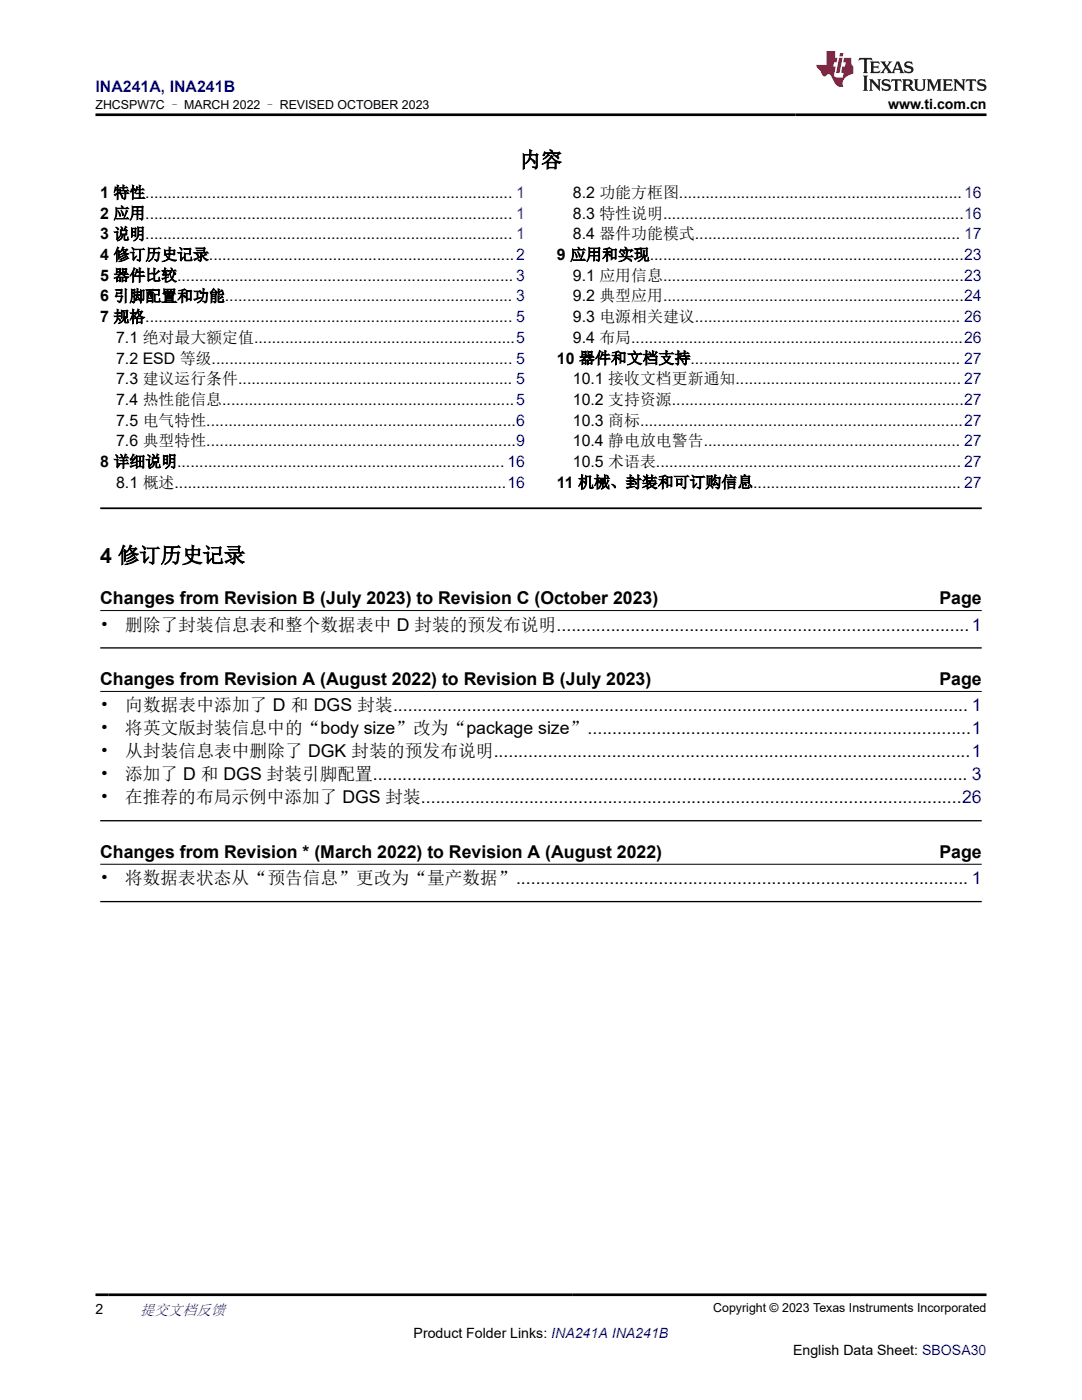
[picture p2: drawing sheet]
<svg xmlns="http://www.w3.org/2000/svg" width="216mm" height="279mm" viewBox="0 0 216 279" stroke-linecap="round" stroke-linejoin="round" font-family="sans-serif">
<defs><g id="words">
<g font-size="4.2">
<text x="103.7" y="33.3">内容</text>
<text x="20" y="112.3">4 修订历史记录</text>
</g>
<g font-size="3.5">
<text x="20" y="120.6">Changes from Revision B (July 2023) to Revision C (October 2023)</text>
<text x="20" y="125.9">•</text>
<text x="25" y="125.9">删除了封装信息表和整个数据表中 D 封装的预发布说明....................................................................................1</text>
<text x="187.5" y="120.6">Page</text>
<text x="20" y="136.7">Changes from Revision A (August 2022) to Revision B (July 2023)</text>
<text x="187.5" y="136.7">Page</text>
<text x="20" y="142">•</text>
<text x="25" y="142">向数据表中添加了 D 和 DGS 封装..................................................................................................................... 1</text>
<text x="20" y="146.6">•</text>
<text x="25" y="146.6">将英文版封装信息中的“body size”改为“package size”..............................................................................1</text>
<text x="20" y="155.8">•</text>
<text x="20" y="151.2">•</text>
<text x="25" y="155.8">添加了 D 和 DGS 封装引脚配置......................................................................................................................... 3</text>
<text x="25" y="151.2">从封装信息表中删除了 DGK 封装的预发布说明.................................................................................................1</text>
<text x="20" y="160.3">•</text>
<text x="25" y="160.3">在推荐的布局示例中添加了 DGS 封装..............................................................................................................26</text>
<text x="20" y="171.2">Changes from Revision * (March 2022) to Revision A (August 2022)</text>
<text x="187.5" y="171.2">Page</text>
<text x="20" y="176.5">•</text>
<text x="25" y="176.5">将数据表状态从“预告信息”更改为“量产数据”............................................................................................ 1</text>
</g>
<text font-size="3.2" fill="#00f" x="19" y="18.3">INA241A, INA241B</text>
<g font-size="3.2">
<text x="20" y="39.5">1 特性................................................................................... 1</text>
<text x="114.3" y="39.5">8.2 功能方框图................................................................16</text>
<text x="20" y="43.7">2 应用................................................................................... 1</text>
<text x="20" y="47.8">3 说明................................................................................... 1</text>
<text x="114.3" y="43.7">8.3 特性说明....................................................................16</text>
<text x="114.3" y="47.8">8.4 器件功能模式............................................................ 17</text>
<text x="20" y="51.9">4 修订历史记录.....................................................................2</text>
<text x="111.1" y="51.9">9 应用和实现.......................................................................23</text>
<text x="20" y="56">5 器件比较............................................................................ 3</text>
<text x="114.3" y="56">9.1 应用信息....................................................................23</text>
<text x="20" y="60.2">6 引脚配置和功能................................................................. 3</text>
<text x="20" y="64.3">7 规格................................................................................... 5</text>
<text x="114.3" y="60.2">9.2 典型应用....................................................................24</text>
<text x="114.3" y="64.3">9.3 电源相关建议............................................................ 26</text>
<text x="23.2" y="68.4">7.1 绝对最大额定值...........................................................5</text>
<text x="114.3" y="68.4">9.4 布局...........................................................................26</text>
<text x="23.2" y="72.6">7.2 ESD 等级.................................................................... 5</text>
<text x="23.2" y="76.7">7.3 建议运行条件.............................................................. 5</text>
<text x="111.1" y="72.6">10 器件和文档支持............................................................. 27</text>
<text x="114.3" y="76.7">10.1 接收文档更新通知................................................... 27</text>
<text x="23.2" y="80.8">7.4 热性能信息..................................................................5</text>
<text x="114.3" y="80.8">10.2 支持资源..................................................................27</text>
<text x="23.2" y="84.9">7.5 电气特性......................................................................6</text>
<text x="23.2" y="89.1">7.6 典型特性......................................................................9</text>
<text x="114.3" y="84.9">10.3 商标.........................................................................27</text>
<text x="114.3" y="89.1">10.4 静电放电警告.......................................................... 27</text>
<text x="20" y="93.2">8 详细说明.......................................................................... 16</text>
<text x="114.3" y="93.2">10.5 术语表..................................................................... 27</text>
<text x="23.2" y="97.3">8.1 概述...........................................................................16</text>
<text x="111.1" y="97.3">11 机械、封装和可订购信息............................................... 27</text>
</g>
<text font-size="3" fill="#00f" x="27.9" y="262.4">提交文档反馈</text>
<g font-size="2.8">
<text x="177.2" y="21.7">www.ti.com.cn</text>
<text x="19" y="262.1">2</text>
<text x="82.5" y="266.9">Product Folder Links: INA241A INA241B</text>
<text x="158.3" y="270.3">English Data Sheet: SBOSA30</text>
</g>
<g font-size="2.5">
<text x="19" y="21.8">ZHCSPW7C – MARCH 2022 – REVISED OCTOBER 2023</text>
<text x="142.3" y="261.8">Copyright © 2023 Texas Instruments Incorporated</text>
</g>
</g></defs>
<path d="M20 101.4h175.9" fill="none" stroke="#000" stroke-width=".35"/>
<path d="M20 121.8h175.9M20 138h175.9M20 172.5h175.9" fill="none" stroke="#000" stroke-width=".2"/>
<path d="M20 129.3h175.9M20 163.8h175.9M20 179.9h175.9" fill="none" stroke="#000" stroke-width=".26"/>
<path d="M171.5 11.6l-.2 .5 .5-.2h.6v.1v2.2l-.2 .4h1l-.2-.4v-2.2v-.1h.5l.5 .2-.1-.5zM173.6 12.3l.2 .4v1.5l-.2 .4h1.9l.1-.6a1.08 1.08 0 0 1-1.3 .2v-.7h.6l.4 .2v-.7l-.4 .2h-.6v-.5l.2-.2a1 1 0 0 1 1 .3l-.1-.5zM175.7 12.3l.9 1.1-1 1.2h.9l-.2-.2 .5-.8 .4 .8-.2 .2h1.6l-.2-.2 .2-.5h.9l.1 .5-.1 .2h.9l-.2-.3-.8-2h-.5l-.9 2.2-.9-1.1 .9-1.1h-.8l.2 .2-.4 .6-.4-.6 .2-.2zM179 12.7l.4 1h-.7zM180.7 12.4a.65 .65 0 0 0-.2 .7 .65 .65 0 0 0 .6 .5l.6 .1 .1 .3a.79 .79 0 0 1-.7 .4 .79 .79 0 0 1-.7-.5l.1 .7 .2-.1a.93 .93 0 0 0 1.1 .1 .93 .93 0 0 0 .4-1 1.46 1.46 0 0 0-1.2-.6l-.1-.3a1.09 1.09 0 0 1 1.2 .2l-.2-.6-.1 .1-.5-.2zM172.2 15.1l.2 .4v2.2l-.2 .4h1l-.2-.4v-2.2l.2-.4zM173.4 15.8l.2 .4v1.5l-.2 .4h.8l-.3-.4 .1-1.3 1.6 1.8v-2l.2-.4h-.7l.1 .2 .1 1.1-1.2-1.3zM176.2 15.9a.65 .65 0 0 0-.2 .8 .65 .65 0 0 0 .6 .4l.6 .2 .1 .2a.79 .79 0 0 1-.7 .4 .79 .79 0 0 1-.7-.5l.1 .7 .2-.1a.93 .93 0 0 0 1.1 .1 .93 .93 0 0 0 .4-.9 1.46 1.46 0 0 0-1.2-.6l-.1-.4a1.09 1.09 0 0 1 1.2 .2l-.1-.6-.2 .1-.5-.1zM177.9 15.8l-.1 .6a.63 .63 0 0 1 .8-.3v1.6l-.3 .4h1l-.2-.4v-1.6a.66 .66 0 0 1 .8 .3l-.1-.6zM180 15.8l.2 .4v1.5l-.2 .4h1l-.2-.2-.1-.7h.5l.1 .2a.79 .79 0 0 0 1.2 .6l-1-.9a.61 .61 0 0 0 .6-.6 .61 .61 0 0 0-.5-.7zM180.8 16.1h.1a.47 .47 0 0 1 .5 .1 .47 .47 0 0 1 .1 .5l-.1 .1-.7 .1zM182.3 15.8l.2 .2a2.27 2.27 0 0 0 .4 2 1.04 1.04 0 0 0 1.7-.7v-1.3l.2-.2h-.8l.2 .4v1.1a.6 .6 0 0 1-.6 .6 .6 .6 0 0 1-.6-.6v-1.1l.3-.4zM184.9 15.8l.2 .4v1.5l-.2 .4h.8l-.3-.4v-1.4l.9 1.9 .9-1.9v1.4l-.3 .4h1l-.2-.4v-1.5l.2-.4h-.8l-.7 1.5-.6-1.5zM188.1 15.8l.2 .4v1.5l-.2 .4h1.9l.1-.6a1.09 1.09 0 0 1-1.3 .2v-.7h.6l.4 .2v-.6l-.4 .2h-.6v-.6l.2-.1a1.01 1.01 0 0 1 1 .3l-.1-.6zM190.2 15.8l.3 .4v1.5l-.3 .4h.8l-.2-.4v-1.3l1.6 1.8v-2l.2-.4h-.7l.2 .2v1.1l-1.2-1.3zM192.8 15.8l-.1 .6a.63 .63 0 0 1 .8-.3v1.6l-.3 .4h1l-.2-.4v-1.6a.66 .66 0 0 1 .8 .3l-.1-.6zM195.2 15.9a.65 .65 0 0 0-.2 .8 .65 .65 0 0 0 .6 .4l.6 .2 .2 .2a.79 .79 0 0 1-.7 .4 .79 .79 0 0 1-.7-.5l.1 .7 .2-.1a.93 .93 0 0 0 1 .1 .93 .93 0 0 0 .5-.9 1.46 1.46 0 0 0-1.3-.6v-.4a1.09 1.09 0 0 1 1.2 .2l-.2-.6-.2 .1-.5-.1z" fill="#231f20"/>
<path d="M164.9 10.2v2.8h-2l.1 .3 .8 1a.95 .95 0 0 0 1 .9 .59 .59 0 0 1 .5-.4 .59 .59 0 0 1 .5 .4l.4 .7a1.59 1.59 0 0 0 2.1 1.4 1.61 1.61 0 0 1 1-2.3l1-.3-.1-1.5a1.59 1.59 0 0 1-.3-1.7h-1.5l-.2 .9h.6l-.2 .9h-.5l-.2 1v.2l.4 .1-.1 .9h-.7a.73 .73 0 0 1-1-.7l.3-1.5h-.5l.1-.9h.5l.2-.9h-.5v-1.3zM167.4 11.5l-.6 3.1h.7l.6-3.1zM167.6 10.6l-.1 .6h.7l.1-.6z" fill="#ed1c24"/>
<path d="M19 22.9h177.8M19 258.4h177.8" fill="none" stroke="#000" stroke-width=".53"/>
<use href="#words"/>
</svg>
